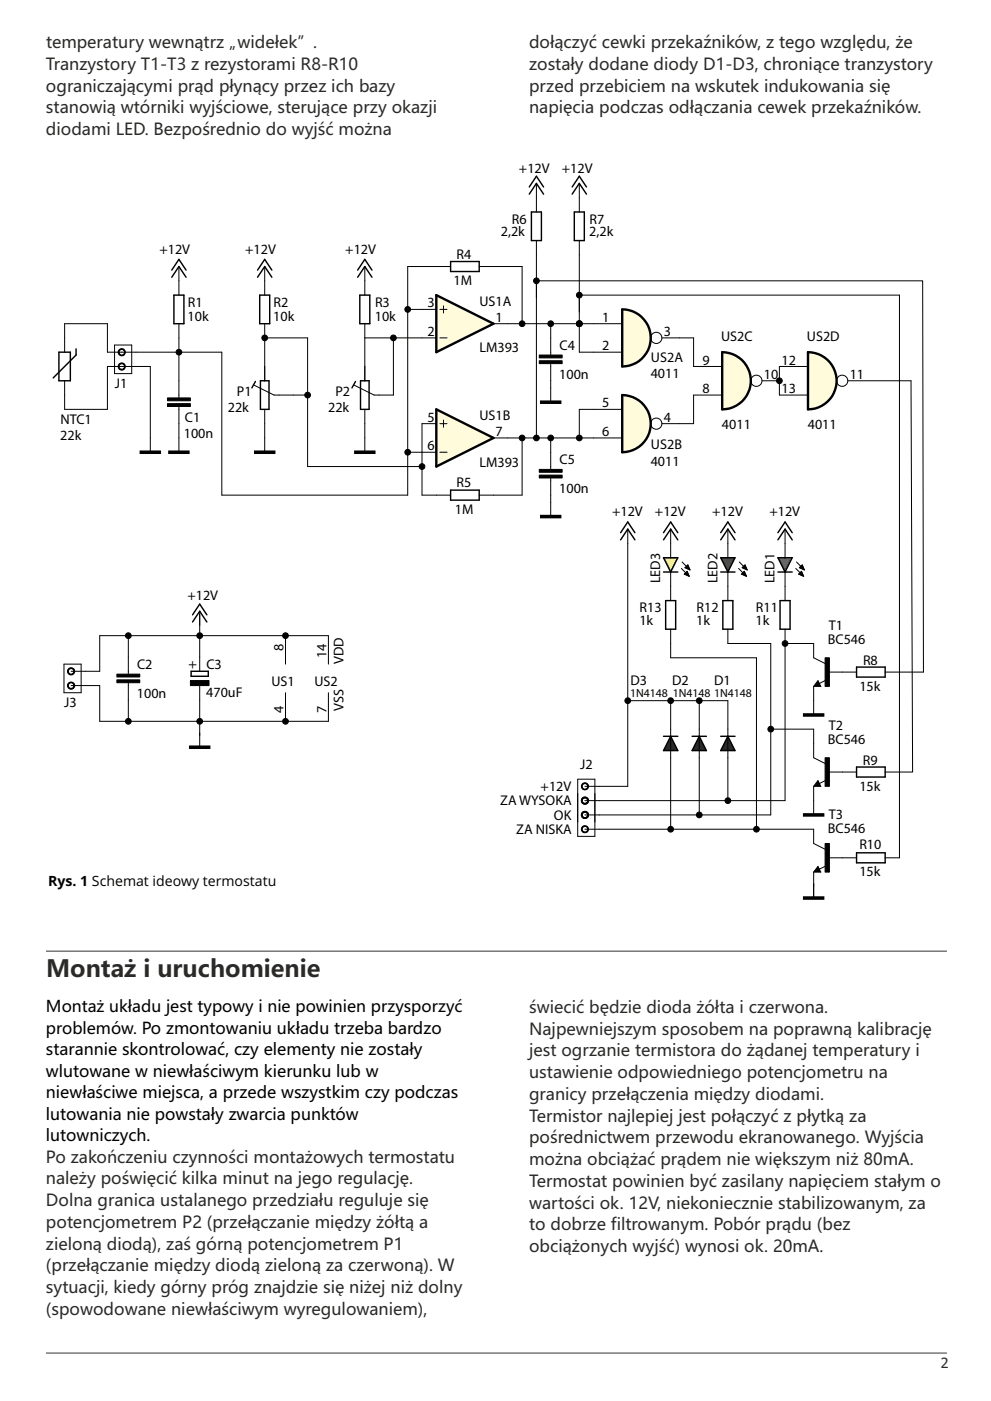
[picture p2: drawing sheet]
<svg xmlns="http://www.w3.org/2000/svg" width="149mm" height="210mm" viewBox="0 0 149 210" stroke-linecap="round" stroke-linejoin="round" font-family="sans-serif">
<defs><g id="words">
<text font-size="3.5" fill="#2b2a29" x="6.9" y="146.5">Montaż i uruchomienie</text>
<g font-size="2.5" fill="#2b2a29">
<text x="6.9" y="10.5">Tranzystory T1-T3 z rezystorami R8-R10</text>
<text x="6.9" y="7.2">temperatury wewnątrz „widełek”.</text>
<text x="79.3" y="10.5">zostały dodane diody D1-D3, chroniące tranzystory</text>
<text x="79.3" y="7.2">dołączyć cewki przekaźników, z tego względu, że</text>
<text x="6.9" y="17">stanowią wtórniki wyjściowe, sterujące przy okazji</text>
<text x="6.9" y="13.7">ograniczającymi prąd płynący przez ich bazy</text>
<text x="79.3" y="17">napięcia podczas odłączania cewek przekaźników.</text>
<text x="79.3" y="13.7">przed przebiciem na wskutek indukowania się</text>
<text x="6.9" y="20.3">diodami LED. Bezpośrednio do wyjść można</text>
<text x="79.3" y="155.1">Najpewniejszym sposobem na poprawną kalibrację</text>
<text x="79.3" y="151.8">świecić będzie dioda żółta i czerwona.</text>
<text x="79.3" y="161.6">ustawienie odpowiedniego potencjometru na</text>
<text x="79.3" y="158.3">jest ogrzanie termistora do żądanej temperatury i</text>
<text x="79.3" y="164.9">granicy przełączenia między diodami.</text>
<text x="79.3" y="171.4">pośrednictwem przewodu ekranowanego. Wyjścia</text>
<text x="79.3" y="168.1">Termistor najlepiej jest połączyć z płytką za</text>
<text x="6.9" y="177.5">należy poświęcić kilka minut na jego regulację.</text>
<text x="6.9" y="174.3">Po zakończeniu czynności montażowych termostatu</text>
<text x="79.3" y="174.6">można obciążać prądem nie większym niż 80mA.</text>
<text x="79.3" y="177.9">Termostat powinien być zasilany napięciem stałym o</text>
<text x="6.9" y="184.1">potencjometrem P2 (przełączanie między żółtą a</text>
<text x="6.9" y="180.8">Dolna granica ustalanego przedziału reguluje się</text>
<text x="79.3" y="184.4">to dobrze filtrowanym. Pobór prądu (bez</text>
<text x="79.3" y="181.2">wartości ok. 12V, niekoniecznie stabilizowanym, za</text>
<text x="6.9" y="187.3">zieloną diodą), zaś górną potencjometrem P1</text>
<text x="6.9" y="190.6">(przełączanie między diodą zieloną za czerwoną). W</text>
<text x="79.3" y="187.7">obciążonych wyjść) wynosi ok. 20mA.</text>
<text x="6.9" y="193.8">sytuacji, kiedy górny próg znajdzie się niżej niż dolny</text>
<text x="6.9" y="197.1">(spowodowane niewłaściwym wyregulowaniem),</text>
</g>
<g font-size="2.4">
<text x="6.9" y="155">problemów. Po zmontowaniu układu trzeba bardzo</text>
<text x="6.9" y="151.8">Montaż układu jest typowy i nie powinien przysporzyć</text>
<text x="6.9" y="161.4">wlutowane w niewłaściwym kierunku lub w</text>
<text x="6.9" y="158.2">starannie skontrolować, czy elementy nie zostały</text>
<text x="6.9" y="167.8">lutowania nie powstały zwarcia punktów</text>
<text x="6.9" y="164.6">niewłaściwe miejsca, a przede wszystkim czy podczas</text>
<text x="6.9" y="171">lutowniczych.</text>
</g>
<g font-size="2.1">
<text x="77.8" y="25.9">+12V</text>
<text x="84.2" y="25.9">+12V</text>
<text x="75.1" y="35.4">2,2k</text>
<text x="76.7" y="33.5">R6</text>
<text x="88.3" y="35.4">2,2k</text>
<text x="88.3" y="33.5">R7</text>
<text x="23.9" y="38.1">+12V</text>
<text x="36.7" y="38.1">+12V</text>
<text x="51.7" y="38.1">+12V</text>
<text x="68.4" y="38.9">R4</text>
<text x="28.1" y="46">R1</text>
<text x="41" y="46">R2</text>
<text x="56.2" y="46">R3</text>
<text x="64.1" y="46.1">3</text>
<text x="67.9" y="42.7">1M</text>
<text x="71.8" y="45.8">US1A</text>
<text x="28.1" y="48">10k</text>
<text x="41" y="48">10k</text>
<text x="56.2" y="48">10k</text>
<text x="64.1" y="50.4">2</text>
<text x="71.8" y="52.8">LM393</text>
<text x="74.2" y="48.2">1</text>
<text x="83.8" y="52.5">C4</text>
<text x="90.3" y="48.2">1</text>
<text x="90.3" y="52.5">2</text>
<text x="99.5" y="50.4">3</text>
<text x="108.1" y="51.2">US2C</text>
<text x="120.9" y="51.2">US2D</text>
<text x="17.2" y="58.2">J1</text>
<text x="35.5" y="59.3">P1</text>
<text x="50.3" y="59.3">P2</text>
<text x="83.8" y="56.8">100n</text>
<text x="97.5" y="56.7">4011</text>
<text x="97.5" y="54.3">US2A</text>
<text x="105.3" y="58.9">8</text>
<text x="105.3" y="54.6">9</text>
<text x="114.5" y="56.8">10</text>
<text x="117.1" y="54.6">12</text>
<text x="117.1" y="58.9">13</text>
<text x="127.3" y="56.8">11</text>
<text x="9" y="65.9">22k</text>
<text x="9.1" y="63.5">NTC1</text>
<text x="27.5" y="65.6">100n</text>
<text x="27.7" y="63.3">C1</text>
<text x="34.1" y="61.8">22k</text>
<text x="49.2" y="61.8">22k</text>
<text x="64.1" y="63.2">5</text>
<text x="71.8" y="63">US1B</text>
<text x="74.2" y="65.3">7</text>
<text x="90.3" y="61.1">5</text>
<text x="90.3" y="65.3">6</text>
<text x="99.5" y="63.2">4</text>
<text x="108.2" y="64.3">4011</text>
<text x="121" y="64.3">4011</text>
<text x="64.1" y="67.5">6</text>
<text x="71.8" y="69.9">LM393</text>
<text x="83.8" y="69.6">C5</text>
<text x="97.5" y="69.8">4011</text>
<text x="97.5" y="67.4">US2B</text>
<text x="68.2" y="77">1M</text>
<text x="68.4" y="73">R5</text>
<text x="83.8" y="73.9">100n</text>
<text x="91.7" y="77.3">+12V</text>
<text x="98.1" y="77.3">+12V</text>
<text x="106.7" y="77.3">+12V</text>
<text x="115.3" y="77.3">+12V</text>
<text x="28.1" y="89.9">+12V</text>
<text x="98.9" y="87.4" transform="rotate(-90 98.9 87.4)">LED3</text>
<text x="107.5" y="87.4" transform="rotate(-90 107.5 87.4)">LED2</text>
<text x="116.1" y="87.4" transform="rotate(-90 116.1 87.4)">LED1</text>
<text x="95.8" y="93.7">1k</text>
<text x="95.8" y="91.8">R13</text>
<text x="104.3" y="93.7">1k</text>
<text x="104.4" y="91.8">R12</text>
<text x="113.2" y="93.7">1k</text>
<text x="113.3" y="91.8">R11</text>
<text x="124.2" y="94.4">T1</text>
<text x="20.5" y="100.3">C2</text>
<text x="29.4" y="100.3" transform="rotate(-90 29.4 100.3)">+</text>
<text x="30.9" y="100.2">C3</text>
<text x="42.5" y="97.6" transform="rotate(-90 42.5 97.6)">8</text>
<text x="48.9" y="98.7" transform="rotate(-90 48.9 98.7)">14</text>
<text x="51.5" y="99.5" transform="rotate(-90 51.5 99.5)">VDD</text>
<text x="124.1" y="96.5">BC546</text>
<text x="129.3" y="99.6">R8</text>
<text x="9.6" y="106">J3</text>
<text x="20.5" y="104.6">100n</text>
<text x="30.9" y="104.5">470uF</text>
<text x="40.7" y="102.8">US1</text>
<text x="42.5" y="106.8" transform="rotate(-90 42.5 106.8)">4</text>
<text x="47.1" y="102.8">US2</text>
<text x="48.9" y="106.8" transform="rotate(-90 48.9 106.8)">7</text>
<text x="51.5" y="106.6" transform="rotate(-90 51.5 106.6)">VSS</text>
<text x="94.5" y="102.7">D3</text>
<text x="100.7" y="102.7">D2</text>
<text x="107" y="102.7">D1</text>
<text x="128.8" y="103.5">15k</text>
<text x="124.1" y="111.5">BC546</text>
<text x="124.2" y="109.4">T2</text>
<text x="81" y="118.6">+12V</text>
<text x="86.9" y="115.2">J2</text>
<text x="128.8" y="118.5">15k</text>
<text x="129.3" y="114.6">R9</text>
<text x="75" y="120.7">ZA WYSOKA</text>
<text x="77.4" y="125">ZA NISKA</text>
<text x="83" y="122.9">OK</text>
<text x="124.1" y="124.9">BC546</text>
<text x="124.2" y="122.7">T3</text>
<text x="128.8" y="131.4">15k</text>
<text x="128.8" y="127.3">R10</text>
<text x="7.2" y="132.8">Rys. 1 Schemat ideowy termostatu</text>
</g>
<text font-size="2.1" fill="#2b2a29" x="141" y="205.1">2</text>
<g font-size="1.8">
<text x="94.4" y="104.4">1N4148</text>
<text x="100.8" y="104.4">1N4148</text>
<text x="107" y="104.4">1N4148</text>
</g>
</g></defs>
<g fill="#fffbdb">
<path d="M65.4 44.2l8.6 4.3-8.6 4.3z"/>
<path d="M65.4 61.3l8.6 4.3-8.6 4.3z"/>
<path d="M93.3 46.4l1.2 .2 1.2 .5 1.4 1.7 .4 1.9-.5 1.9-1.5 1.7-2 .6-.2-.2v.2z" fill-rule="evenodd"/>
<path d="M93.3 59.2l1.2 .2 1.2 .6 1.4 1.7 .4 1.8-.5 1.9-1.5 1.7-2 .6-.2-.2v.3z" fill-rule="evenodd"/>
<path d="M108.2 52.8l1.3 .2 1.1 .5 1.5 1.7 .4 1.9-.5 1.9-1.5 1.7-2 .6-.3-.2v.3z" fill-rule="evenodd"/>
<path d="M121.1 52.8l1.3 .2 1.1 .5 1.4 1.7 .5 1.9-.5 1.9-1.6 1.7-2 .6-.2-.2v.3z" fill-rule="evenodd"/>
</g>
<path d="M6.9 202.8h135" fill="none" stroke="#4d5350" stroke-width=".18"/>
<path d="M116.6 83.6h2.1l-1.1 2.1z" fill="#e31e24"/>
<g fill="#2b2a29">
<path d="M109.1 110.4l1 2.1h-2.1z"/>
<path d="M104.8 110.4l1.1 2.1h-2.2z"/>
<path d="M100.5 110.4l1.1 2.1h-2.2z"/>
</g>
<path d="M108 83.6h2.1l-1 2.1z" fill="#009846"/>
<path d="M99.4 83.6h2.2l-1.1 2.1z" fill="#ffed00"/>
<g fill="none" stroke="#000" stroke-width=".15">
<path d="M26.8 40v4.2M39.7 40v4.2M54.7 40v4.2M67.5 40h-6.4v34.2h-27.9v-21.4h-17.1v-4.3h-6.4v4.3M71.8 40h6.4v8.5M80.4 27.5v4.3M80.4 36.1v29.5M86.8 36.1v16.7h6.4M86.8 27.5v4.3M9.7 57.1v4.3h6.4v-6.5h6.4v12.9M17.2 51.7h2.5v4.3h-2.5zM26.8 48.5v11.1"/>
<path d="M38.1 57.7l3 1.5h5M39.7 50.6h6.4v19.3h17.1M39.7 48.5v8.6M54.7 50.6h10.7M54.7 48.5v8.6M59 50.6v8.6h-2.9l-3-1.5M61.1 46.4h4.3M65.9 50.6h1.1M65.9 46.4h1.1M66.5 45.8v1.1M74 48.5h19.2M80.4 42.1h57.9l.1 58.6h-5.8"/>
<path d="M82.5 48.5v4.7M82.5 54.5v5.8M86.8 44.2h48v84.4h-2.2M99.2 50.6h4.7v4.3h4.3M108.2 59.2h-4.3v4.3h-4.7M114.2 57.1h2.6M121.1 54.9h-4.3v4.3h4.3M127 57.1h9.5l.3 58.6h-4.2M26.8 60.9v6.9M39.7 61.4v6.4M54.7 61.4v6.4M61.1 67.8h4.3"/>
<path d="M65.4 63.5h-2.2v10.7h4.3M65.9 63.5h1.1M65.9 67.8h1.1M66.5 63v1M74 65.6h19.2M78.2 65.6v8.6h-6.4M82.5 65.6v4.8M82.5 71.6v5.8M93.2 61.4h-6.4v4.2M94.1 79.3v38.6h-6.5M100.5 79.3v4.3M109.1 79.3v4.3"/>
<path d="M117.6 79.3v4.3M9.6 99.5h2.6v4.3h-2.6zM19.2 95.3v5.7M29.9 91.6v9M42.8 95.3v4.2M49.2 99.5v-4.2h-34.3v5.3h-4.2M100.5 85.7v4.3M100.5 94.3v4.3h12.9v25.7M102.1 85.2l1.2 1.2M102.2 84.2l1.2 1.2M102.5 86.1l.5-.5 .3 .8zM102.6 86.1h.6"/>
<path d="M102.6 86h.5M102.7 85.1h.5M102.7 85.9h.4M102.8 85h.4M102.8 85.2h.5M102.8 85.8h.2M102.8 86.2h.4M102.9 84.9h.3M102.9 85.7h.1M103 84.8h.1M103.1 85.3h.2M103.1 86.3h.1"/>
<path d="M103.1 84.7l.3 .7-.8-.3zM103.3 85.4h.1M109.1 94.3v2.2h6.4v25.7h-27.9M109.1 85.7v4.3M110.7 85.2l1.2 1.2M110.8 84.2l1.2 1.2M111.1 86.1l.4-.5 .4 .8zM111.2 86.1h.5M111.2 86h.5M111.2 85.1l.4-.4 .4 .7zM111.2 85.1h.6M111.3 85.9h.3"/>
<path d="M111.3 85h.5M111.4 85.2h.5M111.4 85.8h.2M111.4 86.2h.4M111.4 84.9h.3M111.5 85.7h.1M111.6 84.8h.1M111.6 85.3h.3M111.6 86.3h.2M111.9 85.4h.1M117.6 94.3v25.7h-30M117.6 96.5h4.3v2.1l1.7 .9"/>
<path d="M117.6 85.7v4.3M119.2 85.2l1.2 1.2M119.4 84.2l1.1 1.2M119.7 86.1l.4-.5 .3 .8zM119.7 86.1h.6M119.7 86h.6M119.8 85.1l.4-.4 .3 .7zM119.8 85.1h.6M119.9 85.9h.3M119.9 85h.4M120 85.2h.4M120 85.8h.2"/>
<path d="M120 86.2h.3M120 84.9h.3M120.1 85.7h.1M120.1 84.8h.1M120.2 85.3h.3M120.2 86.3h.2M120.4 85.4h.1M10.7 102.8h4.2v5.3h34.3v-4.3M19.2 102.3v5.8M29.9 102.8v9.2M42.8 103.8v4.3M86.6 116.8h2.5v8.6h-2.5z"/>
<path d="M94.1 105h15v15M100.5 105v19.3M104.8 105v17.2M115.5 109.3h6.4v4.3l1.7 .8M121.9 102.9v4.3M121.9 117.9v4.3M122.6 117l.4 .9h-1.1zM122.6 102l.4 .9h-1.1zM123.8 116.9l-1 .6M123.8 101.9l-1 .6M124.1 115.7h4.3M124.1 100.7h4.3"/>
<path d="M87.6 124.3h34.3v2.1l1.7 .9M121.9 130.7v3.9M122.6 129.9l.4 .8h-1.1zM123.8 129.8l-1 .5M124.1 128.6h4.3"/>
<circle cx="98.3" cy="50.6" r=".84"/>
<circle cx="113.3" cy="57.1" r=".84"/>
<circle cx="126.2" cy="57.1" r=".84"/>
<circle cx="98.3" cy="63.5" r=".84"/>
</g>
<g fill="#000" stroke="#000" stroke-width=".15">
<path d="M17.8 54.6a.54 .54 0 0 1 .9 .1 .54 .54 0 0 1-.3 .8 .54 .54 0 0 1-.7-.6h.1a.41 .41 0 0 1 .6-.4 .41 .41 0 0 1 .1 .7 .41 .41 0 0 1-.6-.1l-.1-.2h-.1z" fill-rule="evenodd"/>
<path d="M17.8 52.4a.54 .54 0 0 1 .9 .1 .54 .54 0 0 1-.3 .8 .54 .54 0 0 1-.7-.5h.1a.41 .41 0 0 1 .6-.4 .41 .41 0 0 1 .1 .7 .41 .41 0 0 1-.6-.2l-.1-.1h-.1z" fill-rule="evenodd"/>
<path d="M10.2 102.4a.55 .55 0 0 1 .9 .1 .55 .55 0 0 1-.3 .8 .55 .55 0 0 1-.7-.5h.1a.41 .41 0 0 1 .6-.4 .41 .41 0 0 1 .1 .6 .41 .41 0 0 1-.6-.1l-.1-.1h-.1z" fill-rule="evenodd"/>
<path d="M10.2 100.3a.55 .55 0 0 1 .9 0 .55 .55 0 0 1-.3 .9 .55 .55 0 0 1-.7-.6h.1a.41 .41 0 0 1 .6-.4 .41 .41 0 0 1 .1 .7 .41 .41 0 0 1-.6-.1l-.1-.2h-.1z" fill-rule="evenodd"/>
<path d="M87.3 117.4a.55 .55 0 0 1 .6 0 .55 .55 0 0 1 .3 .5h-.1a.41 .41 0 0 1-.6 .4 .41 .41 0 0 1-.1-.7 .41 .41 0 0 1 .6 .1l.1 .2h.1a.54 .54 0 0 1-.8 .5 .54 .54 0 0 1-.1-1z" fill-rule="evenodd"/>
<path d="M87.3 119.6a.55 .55 0 0 1 .6-.1 .55 .55 0 0 1 .3 .5h-.1a.41 .41 0 0 1-.6 .4 .41 .41 0 0 1-.1-.6 .41 .41 0 0 1 .6 .1l.1 .1h.1a.54 .54 0 0 1-.8 .5 .54 .54 0 0 1-.1-.9z" fill-rule="evenodd"/>
<path d="M87.3 119.6a.55 .55 0 0 1 .6-.1 .55 .55 0 0 1 .3 .5h-.1a.41 .41 0 0 1-.6 .4 .41 .41 0 0 1-.1-.6 .41 .41 0 0 1 .6 .1l.1 .1h.1a.54 .54 0 0 1-.8 .5 .54 .54 0 0 1-.1-.9z" fill-rule="evenodd"/>
<path d="M87.3 121.7a.55 .55 0 0 1 .6 0 .55 .55 0 0 1 .3 .5h-.1a.41 .41 0 0 1-.6 .4 .41 .41 0 0 1-.1-.7 .41 .41 0 0 1 .6 .1l.1 .2h.1a.54 .54 0 0 1-.8 .4 .54 .54 0 0 1-.1-.9z" fill-rule="evenodd"/>
<path d="M87.3 121.7a.55 .55 0 0 1 .6 0 .55 .55 0 0 1 .3 .5h-.1a.41 .41 0 0 1-.6 .4 .41 .41 0 0 1-.1-.7 .41 .41 0 0 1 .6 .1l.1 .2h.1a.54 .54 0 0 1-.8 .4 .54 .54 0 0 1-.1-.9z" fill-rule="evenodd"/>
<path d="M87.3 123.9a.55 .55 0 0 1 .6-.1 .55 .55 0 0 1 .3 .5h-.1a.41 .41 0 0 1-.6 .4 .41 .41 0 0 1-.1-.7 .41 .41 0 0 1 .6 .2l.1 .1h.1a.54 .54 0 0 1-.8 .5 .54 .54 0 0 1-.1-.9z" fill-rule="evenodd"/>
<circle cx="26.8" cy="52.8" r=".43"/>
<circle cx="39.7" cy="50.6" r=".43"/>
<circle cx="46.1" cy="59.2" r=".43"/>
<circle cx="59" cy="50.6" r=".43"/>
<circle cx="61.1" cy="46.4" r=".43"/>
<circle cx="78.2" cy="48.5" r=".43"/>
<circle cx="80.4" cy="42.1" r=".43"/>
<circle cx="82.5" cy="48.5" r=".43"/>
<circle cx="86.8" cy="48.5" r=".43"/>
<circle cx="86.8" cy="44.2" r=".43"/>
<circle cx="116.8" cy="57.1" r=".43"/>
<circle cx="61.1" cy="67.8" r=".43"/>
<circle cx="63.2" cy="69.9" r=".43"/>
<circle cx="78.2" cy="65.6" r=".43"/>
<circle cx="80.4" cy="65.6" r=".43"/>
<circle cx="82.5" cy="65.6" r=".43"/>
<circle cx="86.8" cy="65.6" r=".43"/>
<circle cx="19.2" cy="95.3" r=".43"/>
<circle cx="29.9" cy="95.3" r=".43"/>
<circle cx="42.8" cy="95.3" r=".43"/>
<circle cx="117.6" cy="96.5" r=".43"/>
<circle cx="19.2" cy="108.1" r=".43"/>
<circle cx="29.9" cy="108.1" r=".43"/>
<circle cx="42.8" cy="108.1" r=".43"/>
<circle cx="94.1" cy="105" r=".43"/>
<circle cx="100.5" cy="105" r=".43"/>
<circle cx="104.8" cy="105" r=".43"/>
<circle cx="115.5" cy="109.3" r=".43"/>
<circle cx="100.5" cy="124.3" r=".43"/>
<circle cx="104.8" cy="122.2" r=".43"/>
<circle cx="109.1" cy="120" r=".43"/>
<circle cx="113.4" cy="124.3" r=".43"/>
</g>
<path d="M65.4 44.2l8.6 4.3-8.6 4.3zM93.2 46.4a4.3 4.3 0 0 1 4.3 4.3 4.3 4.3 0 0 1-4.3 4.2zM93.2 59.2a4.3 4.3 0 0 1 4.3 4.3 4.3 4.3 0 0 1-4.3 4.3zM108.2 52.8a4.3 4.3 0 0 1 4.3 4.3 4.3 4.3 0 0 1-4.3 4.3zM121.1 52.8a4.3 4.3 0 0 1 4.3 4.3 4.3 4.3 0 0 1-4.3 4.3zM65.4 61.4l8.6 4.2-8.6 4.3z" fill="none" stroke="#000" stroke-width=".36"/>
<g fill="none" stroke="#000" stroke-width=".21">
<path d="M67.5 39.2h4.3v1.5h-4.3zM79.3 29.1l1.1-1.6 1.1 1.6M79.3 28l1.1-1.6 1.1 1.6M79.6 31.8h1.5v4.3h-1.5zM85.7 29.1l1.1-1.6 1.1 1.6M85.7 28l1.1-1.6 1.1 1.6M86.1 31.8h1.5v4.3h-1.5zM8.8 52.8h1.7v4.3h-1.7zM11.4 52.3v.9l-3.4 3.4M25.7 41.6l1.1-1.6 1.1 1.6M25.7 40.5l1.1-1.6 1.1 1.6M26.1 44.2h1.5v4.3h-1.5z"/>
<path d="M38.3 57.2l-.6 .9M38.6 41.6l1.1-1.6 1 1.6M38.6 40.5l1.1-1.6 1 1.6M38.9 44.2h1.5v4.3h-1.5zM39 57.1h1.3v4.3h-1.3zM53.3 57.2l-.6 .9M53.6 41.6l1.1-1.6 1 1.6M53.6 40.5l1.1-1.6 1 1.6M53.9 44.2h1.5v4.3h-1.5zM54 57.1h1.3v4.3h-1.3zM67.5 73.5h4.3v1.5h-4.3zM93 79.8l1.1-1.6 1 1.6"/>
<path d="M99.4 79.8l1.1-1.6 1.1 1.6M108 79.8l1.1-1.6 1 1.6M116.6 79.8l1-1.6 1.1 1.6M28.9 93.2l1-1.6 1.1 1.6M28.9 92.2l1-1.6 1.1 1.6M93 80.9l1.1-1.6 1 1.6M99.4 85.7h2.2M99.4 83.6h2.2l-1.1 2.1zM99.4 80.9l1.1-1.6 1.1 1.6M99.7 90h1.5v4.3h-1.5zM108 85.7h2.1M108 83.6h2.1l-1 2.1z"/>
<path d="M108 80.9l1.1-1.6 1 1.6M108.3 90h1.5v4.3h-1.5zM116.6 83.6h2.1l-1.1 2.1zM116.6 85.7h2.1M116.6 80.9l1-1.6 1.1 1.6M116.9 90h1.5v4.3h-1.5zM128.4 100h4.2v1.5h-4.2zM28.6 100.6h2.6v.8h-2.6zM99.4 110.4h2.2M100.5 110.4l1.1 2.1h-2.2zM103.7 110.4h2.2M104.8 110.4l1.1 2.1h-2.2z"/>
<path d="M108 110.4h2.1M109.1 110.4l1 2.1h-2.1zM122.6 117.4l-.1 .3h.3l-.2-.5-.5 .6h.7M122.6 102.5l-.1 .2h.3l-.2-.5-.5 .6h.7M128.4 115h4.2v1.5h-4.2zM122.6 130.3l-.1 .2h.3l-.2-.4-.5 .5h.7M128.4 127.8h4.2v1.5h-4.2z"/>
</g>
<path d="M25.1 59.6h3.4v.5h-3.4zM80.8 54.1h3.4v.4h-3.4zM80.8 53.2h3.4v.4h-3.4zM25.1 60.5h3.4v.4h-3.4zM80.8 71.2h3.4v.4h-3.4zM80.8 70.4h3.4v.4h-3.4zM123.6 98.6h.7v4.3h-.7zM17.5 101.9h3.4v.4h-3.4zM17.5 101h3.4v.5h-3.4zM28.5 102h2.8v.8h-2.8zM123.6 113.6h.7v4.3h-.7zM123.6 126.4h.7v4.3h-.7z" fill="#000" stroke="#000" stroke-width=".15"/>
<path d="M20.9 67.8h3.2M25.2 67.8h3.2M38.1 67.8h3.2M53.1 67.8h3.2M80.9 60.3h3.2M80.9 77.4h3.2M28.3 112h3.2M120.3 107.2h3.2M120.3 134.6h3.2M120.3 122.2h3.2" fill="none" stroke="#000" stroke-width=".53"/>
<path d="M6.9 142.6h135" fill="none" stroke="#4d5350" stroke-width=".18"/>
<use href="#words"/>
</svg>
